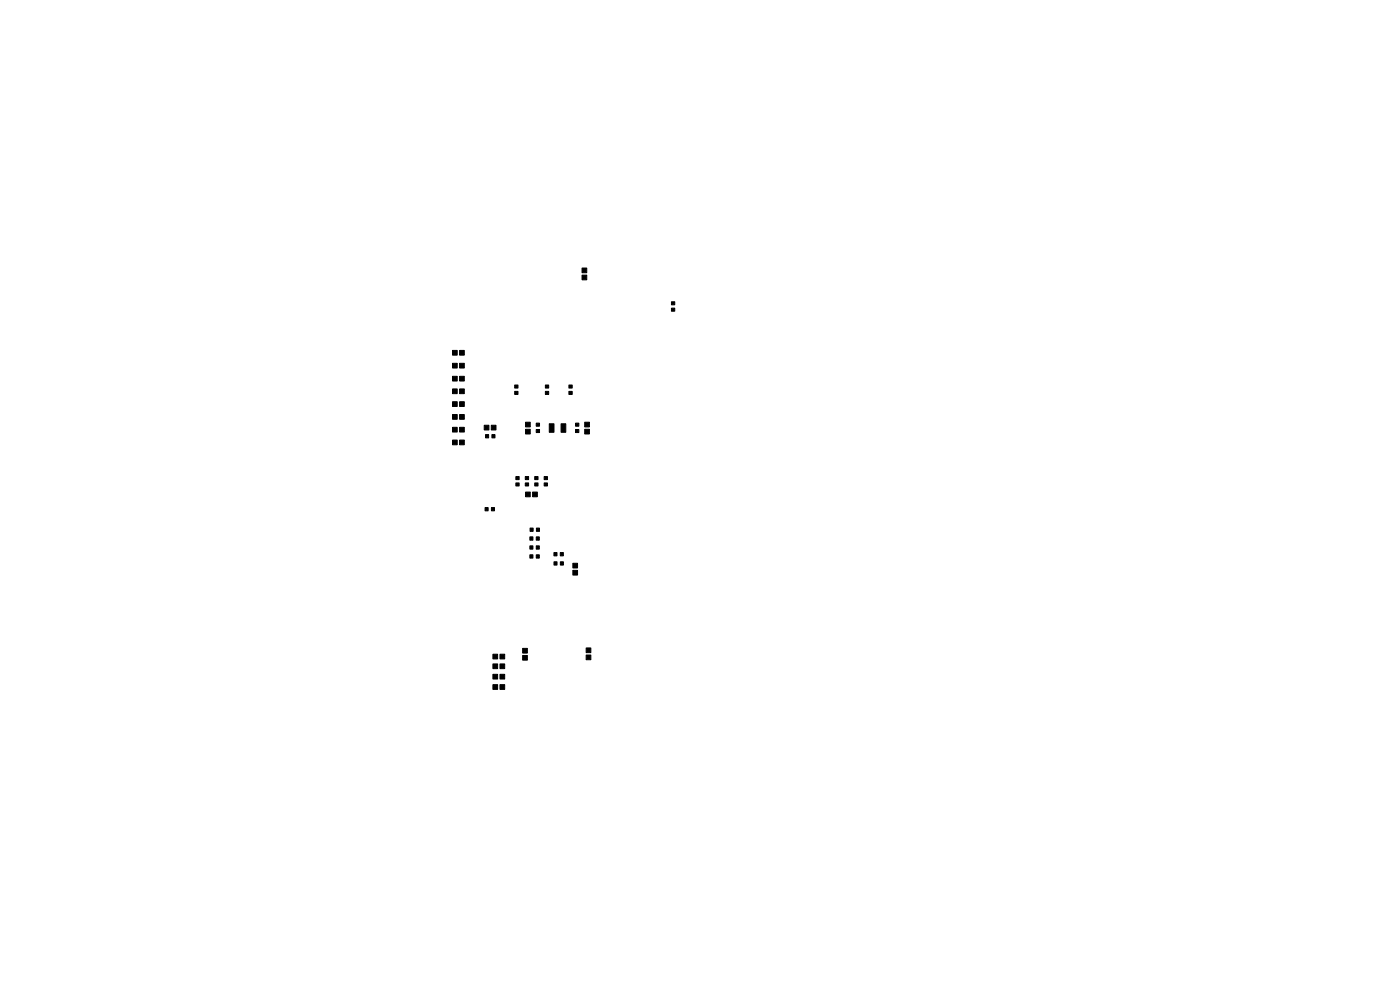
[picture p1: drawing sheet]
<svg xmlns="http://www.w3.org/2000/svg" width="297mm" height="210mm" viewBox="0 0 297 210" stroke-linecap="round" stroke-linejoin="round" font-family="sans-serif">
<g fill="#000" stroke="#000" stroke-width=".21">
<path d="M123.5 58.4h1v1h-1zM123.5 56.9h1v1h-1zM96 74.3h1v1h-1zM96 77.1h1v1h-1zM96 79.8h1v1h-1zM97.5 74.3h1v1h-1zM97.5 77.1h1v1h-1zM97.5 79.8h1v1h-1zM142.4 64h.7v.7h-.7zM142.4 65.4h.7v.6h-.7zM96 82.5h1v1h-1zM96 93.4h1v1h-1z"/>
<path d="M96 85.2h1v1h-1zM96 87.9h1v1h-1zM96 90.7h1v1h-1zM97.5 82.5h1v1h-1zM97.5 93.4h1v1h-1zM97.5 85.2h1v1h-1zM97.5 87.9h1v1h-1zM97.5 90.7h1v1h-1zM103 92.2h.7v.7h-.7zM102.7 90.2h1v1h-1zM104.4 92.2h.6v.7h-.6zM104.2 90.2h1v1h-1z"/>
<path d="M109.2 83h.7v.7h-.7zM109.2 81.7h.7v.6h-.7zM111.5 91.1h1v1h-1zM111.5 89.6h1v1h-1zM113.8 91.1h.7v.7h-.7zM113.8 89.8h.7v.6h-.7zM115.7 83h.7v.7h-.7zM115.7 81.7h.7v.6h-.7zM116.5 89.9h1v1.8h-1zM119 89.9h1v1.8h-1zM120.7 83h.7v.7h-.7zM120.7 81.7h.7v.6h-.7z"/>
<path d="M122.1 91.1h.7v.7h-.7zM122.1 89.8h.7v.6h-.7zM124 91.1h1v1h-1zM124 89.6h1v1h-1zM102.9 107.7h.7v.7h-.7zM104.3 107.7h.6v.7h-.6zM109.4 102.4h.7v.7h-.7zM109.4 101.1h.7v.6h-.7zM111.4 102.4h.7v.7h-.7zM111.4 101.1h.7v.6h-.7zM111.5 104.4h1v1h-1zM112.4 113.9h.7v.7h-.7z"/>
<path d="M112.4 115.8h.7v.7h-.7zM112.4 117.7h.7v.7h-.7zM112.4 112h.7v.7h-.7zM113 104.4h1v1h-1zM113.4 102.4h.7v.7h-.7zM113.4 101.1h.7v.6h-.7zM113.8 113.9h.6v.7h-.6zM113.8 115.8h.6v.7h-.6zM113.8 117.7h.6v.7h-.6zM113.8 112h.6v.7h-.6zM115.4 102.4h.7v.7h-.7zM115.4 101.1h.7v.6h-.7z"/>
<path d="M117.5 117.2h.7v.7h-.7zM117.5 119.2h.7v.7h-.7zM118.9 117.2h.6v.7h-.6zM118.9 119.2h.6v.7h-.6zM104.6 138.8h1v1h-1zM106.1 138.8h1v1h-1zM110.9 137.5h1v1h-1zM110.9 139h1v1h-1zM121.5 121h1v1h-1zM121.5 119.5h1v1h-1zM124.3 137.4h1v1h-1zM124.3 138.9h1v1h-1z"/>
<path d="M104.6 145.2h1v1h-1zM104.6 140.8h1v1h-1zM104.6 143h1v1h-1zM106.1 145.2h1v1h-1zM106.1 140.8h1v1h-1zM106.1 143h1v1h-1z"/>
</g>
</svg>
